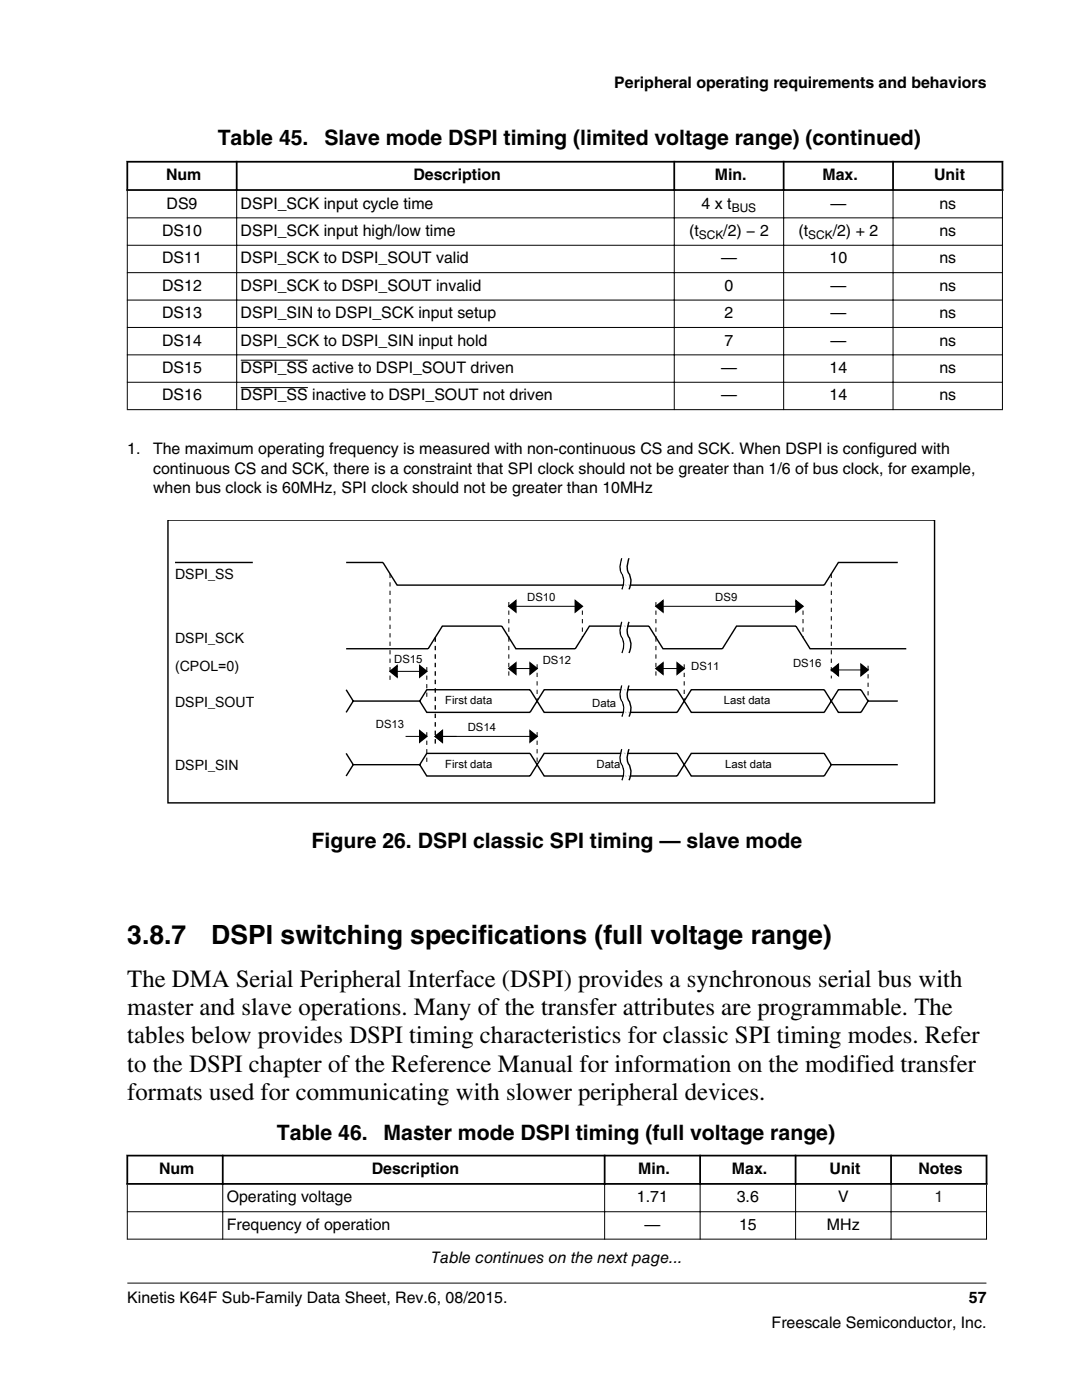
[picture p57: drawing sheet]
<svg xmlns="http://www.w3.org/2000/svg" width="216mm" height="279mm" viewBox="0 0 216 279" stroke-linecap="round" stroke-linejoin="round" font-family="sans-serif">
<defs><g id="words">
<g font-size="5.3">
<text x="25.4" y="188.4">3.8.7</text>
<text x="42.2" y="188.4">DSPI switching specifications (full voltage range)</text>
</g>
<g font-size="4.9">
<text x="25.4" y="196.9">The DMA Serial Peripheral Interface (DSPI) provides a synchronous serial bus with</text>
<text x="25.4" y="202.6">master and slave operations. Many of the transfer attributes are programmable. The</text>
<text x="25.4" y="208.2">tables below provides DSPI timing characteristics for classic SPI timing modes. Refer</text>
<text x="25.4" y="213.9">to the DSPI chapter of the Reference Manual for information on the modified transfer</text>
<text x="25.4" y="219.5">formats used for communicating with slower peripheral devices.</text>
</g>
<g font-size="4.2">
<text x="43.4" y="29">Table 45.</text>
<text x="64.7" y="29">Slave mode DSPI timing (limited voltage range) (continued)</text>
<text x="62.2" y="169.2">Figure 26. DSPI classic SPI timing — slave mode</text>
<text x="55.3" y="227.5">Table 46.</text>
<text x="76.6" y="227.5">Master mode DSPI timing (full voltage range)</text>
</g>
<g font-size="3.2">
<text x="122.6" y="17.5">Peripheral operating requirements and behaviors</text>
<text x="33.1" y="36">Num</text>
<text x="82.5" y="36">Description</text>
<text x="142.6" y="36">Min.</text>
<text x="164.1" y="36">Max.</text>
<text x="186.4" y="36">Unit</text>
<text x="33.2" y="41.6">DS9</text>
<text x="48" y="41.6">DSPI_SCK input cycle time</text>
<text x="140" y="41.6">4 x t</text>
<text x="165.7" y="41.6">—</text>
<text x="187.4" y="41.6">ns</text>
<text x="32.3" y="47.1">DS10</text>
<text x="48" y="47.1">DSPI_SCK input high/low time</text>
<text x="137.5" y="47.1">(t</text>
<text x="144.3" y="47.1">/2) − 2</text>
<text x="159.3" y="47.1">(t</text>
<text x="166.2" y="47.1">/2) + 2</text>
<text x="187.4" y="47.1">ns</text>
<text x="32.3" y="52.6">DS11</text>
<text x="48" y="52.6">DSPI_SCK to DSPI_SOUT valid</text>
<text x="143.9" y="52.6">—</text>
<text x="165.5" y="52.6">10</text>
<text x="187.4" y="52.6">ns</text>
<text x="32.3" y="58">DS12</text>
<text x="48" y="58">DSPI_SCK to DSPI_SOUT invalid</text>
<text x="144.6" y="58">0</text>
<text x="165.7" y="58">—</text>
<text x="187.4" y="58">ns</text>
<text x="32.3" y="63.5">DS13</text>
<text x="48" y="63.5">DSPI_SIN to DSPI_SCK input setup</text>
<text x="144.6" y="63.5">2</text>
<text x="165.7" y="63.5">—</text>
<text x="187.4" y="63.5">ns</text>
<text x="32.3" y="69">DS14</text>
<text x="48" y="69">DSPI_SCK to DSPI_SIN input hold</text>
<text x="144.6" y="69">7</text>
<text x="165.7" y="69">—</text>
<text x="187.4" y="69">ns</text>
<text x="32.3" y="74.4">DS15</text>
<text x="48" y="74.4">DSPI_SS active to DSPI_SOUT driven</text>
<text x="143.9" y="74.4">—</text>
<text x="165.5" y="74.4">14</text>
<text x="187.4" y="74.4">ns</text>
<text x="32.3" y="79.9">DS16</text>
<text x="48" y="79.9">DSPI_SS inactive to DSPI_SOUT not driven</text>
<text x="143.9" y="79.9">—</text>
<text x="165.5" y="79.9">14</text>
<text x="187.4" y="79.9">ns</text>
<text x="25.4" y="90.7">1.</text>
<text x="30.5" y="90.7">The maximum operating frequency is measured with non-continuous CS and SCK. When DSPI is configured with</text>
<text x="30.5" y="94.5">continuous CS and SCK, there is a constraint that SPI clock should not be greater than 1/6 of bus clock, for example,</text>
<text x="30.5" y="98.4">when bus clock is 60MHz, SPI clock should not be greater than 10MHz</text>
<text x="31.7" y="234.3">Num</text>
<text x="45.2" y="240">Operating voltage</text>
<text x="74.2" y="234.3">Description</text>
<text x="127.1" y="240">1.71</text>
<text x="127.4" y="234.3">Min.</text>
<text x="146" y="234.3">Max.</text>
<text x="147" y="240">3.6</text>
<text x="165.5" y="234.3">Unit</text>
<text x="167.2" y="240">V</text>
<text x="183.3" y="234.3">Notes</text>
<text x="45.2" y="245.4">Frequency of operation</text>
<text x="128.6" y="245.4">—</text>
<text x="147.5" y="245.4">15</text>
<text x="165" y="245.4">MHz</text>
<text x="86.1" y="252">Table continues on the next page...</text>
<text x="25.4" y="260">Kinetis K64F Sub-Family Data Sheet, Rev.6, 08/2015.</text>
<text x="193.3" y="260">57</text>
<text x="154" y="265">Freescale Semiconductor, Inc.</text>
</g>
<text font-size="3.2" fill="#00f" x="186.4" y="240">1</text>
<g font-size="2.8">
<text x="34.9" y="115.6">DSPI_SS</text>
<text x="34.9" y="128.3">DSPI_SCK</text>
<text x="34.9" y="134">(CPOL=0)</text>
<text x="34.9" y="141">DSPI_SOUT</text>
<text x="34.9" y="153.7">DSPI_SIN</text>
</g>
<g font-size="2.4">
<text x="139.4" y="47.7">SCK</text>
<text x="146" y="42.3">BUS</text>
<text x="161.3" y="47.7">SCK</text>
</g>
<g font-size="2.3">
<text x="105.2" y="119.9">DS10</text>
<text x="142.7" y="119.9">DS9</text>
<text x="78.7" y="132.3">DS15</text>
<text x="108.3" y="132.6">DS12</text>
<text x="137.9" y="133.7">DS11</text>
<text x="158.3" y="133.1">DS16</text>
<text x="88.8" y="140.5">First data</text>
<text x="118.2" y="141">Data</text>
<text x="144.4" y="140.5">Last data</text>
<text x="75" y="145.3">DS13</text>
<text x="93.3" y="145.8">DS14</text>
<text x="88.8" y="153.2">First data</text>
<text x="119" y="153.2">Data</text>
<text x="144.7" y="153.2">Last data</text>
</g>
</g></defs>
<path d="M48 71.9h13.4" fill="none" stroke="#000" stroke-width=".2"/>
<g fill="#fff">
<path d="M134.6 70.9h21.7v5.3h-21.7z" fill-rule="evenodd"/>
<path d="M156.5 70.9h21.6v5.3h-21.6z" fill-rule="evenodd"/>
<path d="M178.3 70.9h21.6v5.3h-21.6z" fill-rule="evenodd"/>
<path d="M25.5 76.4h21.6v5.3h-21.6z" fill-rule="evenodd"/>
<path d="M47.3 76.4h87.2v5.3h-87.2z" fill-rule="evenodd"/>
</g>
<path d="M48 77.4h13.4" fill="none" stroke="#000" stroke-width=".2"/>
<g fill="#fff">
<path d="M134.6 76.4h21.7v5.3h-21.7z" fill-rule="evenodd"/>
<path d="M156.5 76.4h21.6v5.3h-21.6z" fill-rule="evenodd"/>
<path d="M178.3 76.4h21.6v5.3h-21.6z" fill-rule="evenodd"/>
</g>
<path d="M25.2 32.3h175M25.2 37.9h175M25.4 32.1v6M47.2 32.1v6M134.5 32.1v6M156.4 32.1v6M178.2 32.1v6M200 32.1v6" fill="none" stroke="#000" stroke-width=".35"/>
<g fill="none" stroke="#000" stroke-width=".2">
<path d="M25.4 38.1v43.7M47.2 37.7v44.1M134.5 37.7v44.1M156.4 37.7v44.1M178.2 37.7v44.1M200 38.1v43.7M25.3 43.5h174.8M25.3 48.9h174.8M25.3 54.4h174.8M25.3 59.9h174.8M25.3 65.4h174.8M25.3 70.8h174.8"/>
<path d="M25.3 76.3h174.8M25.3 81.8h174.8M77.8 134h7.4M101.5 121h14.7M101.5 133.4h5.7M130.9 121h29.3M130.9 133.4h5.6M165.9 133.7h7.3M80.9 147h4.3M86.9 147h20.3"/>
</g>
<g fill="none" stroke="#000" stroke-width=".28">
<path d="M33.5 103.8h153v56.4h-153zM34.9 112.3h15.5M69.1 112.3h7.3l2.8 4.5h85.3l2.8-4.5h11.8M114.8 119.9l1.4 1.1-1.4 1.1zM124.1 111.4a3.4 3.4 0 0 0 .2 3.5 3.6 3.6 0 0 1-.2 2.7M125.5 111.4a3.4 3.4 0 0 0 .2 3.5 3.6 3.6 0 0 1-.2 2.7M158.8 119.9l1.4 1.1-1.4 1.1zM69.1 129.5h16.3l2.9-4.5h11.8l2.8 4.5h11.9l2.8-4.5h11.9l2.8 4.5h11.8l2.9-4.5h11.8l2.8 4.5h19.2M69.1 137.7l1.4 2.2M77.8 134l1.4-1.1v2.2zM83.7 132.9l1.5 1.1-1.5 1.1zM83.7 139.9h-13.2l-1.4 2.3"/>
<path d="M83.7 139.9l1.5 2.3h20.6l2.8-4.5h26.5l2.8 4.5h26.6l2.8-4.5h4.5l1.4 2.2M83.7 139.9l1.5-2.2h20.6l2.8 4.5h26.5l2.8-4.5h26.6l2.8 4.5h4.5l1.4-2.3h5.9M101.5 121l1.4-1.1v2.2zM101.5 133.4l1.4-1.1v2.2zM105.8 132.3l1.4 1.1-1.4 1.1zM124.1 124.1a3.4 3.4 0 0 0 .2 3.5 3.6 3.6 0 0 1-.2 2.7M124.1 136.8a3.4 3.4 0 0 0 .2 3.5 3.6 3.6 0 0 1-.2 2.7M125.5 124.1a3.4 3.4 0 0 0 .2 3.5 3.6 3.6 0 0 1-.2 2.7M125.5 136.8a3.4 3.4 0 0 0 .2 3.5 3.6 3.6 0 0 1-.2 2.7M130.9 121l1.4-1.1v2.2zM130.9 133.4l1.4-1.1v2.2zM135.1 132.3l1.4 1.1-1.4 1.1z"/>
<path d="M165.9 133.7l1.4-1.1v2.2zM171.8 132.6l1.4 1.1-1.4 1.1zM69.1 150.4l1.4 2.2M83.7 145.8l1.5 1.2-1.5 1.1zM83.7 152.6h-13.2l-1.4 2.3M83.7 152.6l1.5 2.3h20.6l2.8-4.5h26.5l2.8 4.5h26.6l1.4-2.3h13.2M83.7 152.6l1.5-2.2h20.6l2.8 4.5h26.5l2.8-4.5h26.6l1.4 2.2M86.9 147l1.4-1.2v2.3zM105.8 145.8l1.4 1.2-1.4 1.1zM124.1 149.5a3.4 3.4 0 0 0 .2 3.5 3.6 3.6 0 0 1-.2 2.7M125.5 149.5a3.4 3.4 0 0 0 .2 3.5 3.6 3.6 0 0 1-.2 2.7"/>
</g>
<g fill="#000">
<path d="M77.8 134l1.4-1.1v2.2zM83.7 132.9l1.5 1.1-1.5 1.1zM101.5 121l1.4-1.1v2.2zM101.5 133.4l1.4-1.1v2.2zM105.8 132.3l1.4 1.1-1.4 1.1zM114.8 119.9l1.4 1.1-1.4 1.1zM130.9 121l1.4-1.1v2.2zM130.9 133.4l1.4-1.1v2.2zM135.1 132.3l1.4 1.1-1.4 1.1zM158.8 119.9l1.4 1.1-1.4 1.1zM165.9 133.7l1.4-1.1v2.2zM171.8 132.6l1.4 1.1-1.4 1.1z"/>
<path d="M83.7 145.8l1.5 1.2-1.5 1.1zM86.9 147l1.4-1.2v2.3zM105.8 145.8l1.4 1.2-1.4 1.1z"/>
</g>
<g fill="none" stroke="#000" stroke-width=".2" stroke-dasharray=".8 .8" stroke-linecap="butt">
<path d="M77.8 114.5v21.2M165.9 114.5v20.9M85.2 133.1v6.8M86.9 127.2v21.5M101.5 120.2v7M101.5 127.2v7.9M107.2 132.6v7.3M116.2 121.8v5.4M130.9 120.2v7M130.9 127.2v7.9M136.5 132.6v7.3M160.2 121.8v5.4"/>
<path d="M173.2 132.9v7M85.2 146.1v6.5M107.2 146.1v6.5"/>
</g>
<g fill="none" stroke="#fff" stroke-width=".28">
<path d="M124.4 111.4a3.4 3.4 0 0 0 .2 3.5 3.6 3.6 0 0 1-.2 2.7M124.7 111.4a3.4 3.4 0 0 0 .2 3.5 3.6 3.6 0 0 1-.2 2.7M125 111.4a3.4 3.4 0 0 0 .1 3.5 3.6 3.6 0 0 1-.1 2.7M125.2 111.4a3.4 3.4 0 0 0 .2 3.5 3.6 3.6 0 0 1-.2 2.7M124.4 124.1a3.4 3.4 0 0 0 .2 3.5 3.6 3.6 0 0 1-.2 2.7M124.4 136.8a3.4 3.4 0 0 0 .2 3.5 3.6 3.6 0 0 1-.2 2.7M124.7 124.1a3.4 3.4 0 0 0 .2 3.5 3.6 3.6 0 0 1-.2 2.7M124.7 136.8a3.4 3.4 0 0 0 .2 3.5 3.6 3.6 0 0 1-.2 2.7M125 124.1a3.4 3.4 0 0 0 .1 3.5 3.6 3.6 0 0 1-.1 2.7M125 136.8a3.4 3.4 0 0 0 .1 3.5 3.6 3.6 0 0 1-.1 2.7M125.2 124.1a3.4 3.4 0 0 0 .2 3.5 3.6 3.6 0 0 1-.2 2.7M125.2 136.8a3.4 3.4 0 0 0 .2 3.5 3.6 3.6 0 0 1-.2 2.7"/>
<path d="M124.4 149.5a3.4 3.4 0 0 0 .2 3.5 3.6 3.6 0 0 1-.2 2.7M124.7 149.5a3.4 3.4 0 0 0 .2 3.5 3.6 3.6 0 0 1-.2 2.7M125 149.5a3.4 3.4 0 0 0 .1 3.5 3.6 3.6 0 0 1-.1 2.7M125.2 149.5a3.4 3.4 0 0 0 .2 3.5 3.6 3.6 0 0 1-.2 2.7"/>
</g>
<g fill="#fff">
<path d="M25.4 223.9h171.4v29.1h-171.4z" fill-rule="evenodd"/>
<path d="M25.6 230.8h18.7v5.3h-18.7z" fill-rule="evenodd"/>
<path d="M44.6 230.8h75.9v5.3h-75.9z" fill-rule="evenodd"/>
<path d="M120.8 230.8h18.7v5.3h-18.7z" fill-rule="evenodd"/>
<path d="M139.9 230.8h18.7v5.3h-18.7z" fill-rule="evenodd"/>
<path d="M158.9 230.8h18.7v5.3h-18.7z" fill-rule="evenodd"/>
<path d="M178 230.8h18.7v5.3h-18.7z" fill-rule="evenodd"/>
<path d="M25.5 236.4h18.9v5.3h-18.9z" fill-rule="evenodd"/>
<path d="M44.5 236.4h76.1v5.3h-76.1z" fill-rule="evenodd"/>
<path d="M120.7 236.4h18.9v5.3h-18.9z" fill-rule="evenodd"/>
<path d="M139.8 236.4h18.9v5.3h-18.9z" fill-rule="evenodd"/>
<path d="M158.8 236.4h18.9v5.3h-18.9z" fill-rule="evenodd"/>
<path d="M177.9 236.4h18.9v5.3h-18.9z" fill-rule="evenodd"/>
<path d="M25.5 241.9h18.9v5.3h-18.9z" fill-rule="evenodd"/>
<path d="M44.5 241.9h76.1v5.3h-76.1z" fill-rule="evenodd"/>
<path d="M120.7 241.9h18.9v5.3h-18.9z" fill-rule="evenodd"/>
<path d="M139.8 241.9h18.9v5.3h-18.9z" fill-rule="evenodd"/>
<path d="M158.8 241.9h18.9v5.3h-18.9z" fill-rule="evenodd"/>
<path d="M177.9 241.9h18.9v5.3h-18.9z" fill-rule="evenodd"/>
</g>
<path d="M25.2 230.6h171.8M25.2 236.3h171.8M25.4 230.5v5.9M44.4 230.5v5.9M120.6 230.5v5.9M139.7 230.5v5.9M158.8 230.5v5.9M177.8 230.5v5.9M196.8 230.5v5.9" fill="none" stroke="#000" stroke-width=".35"/>
<path d="M25.4 236.4v11M44.4 236.1v11.3M120.6 236.1v11.3M139.7 236.1v11.3M158.8 236.1v11.3M177.8 236.1v11.3M196.8 236.4v11M25.3 241.8h171.6M25.3 247.3h171.6M25.4 256.1h171.4" fill="none" stroke="#000" stroke-width=".2"/>
<use href="#words"/>
</svg>
